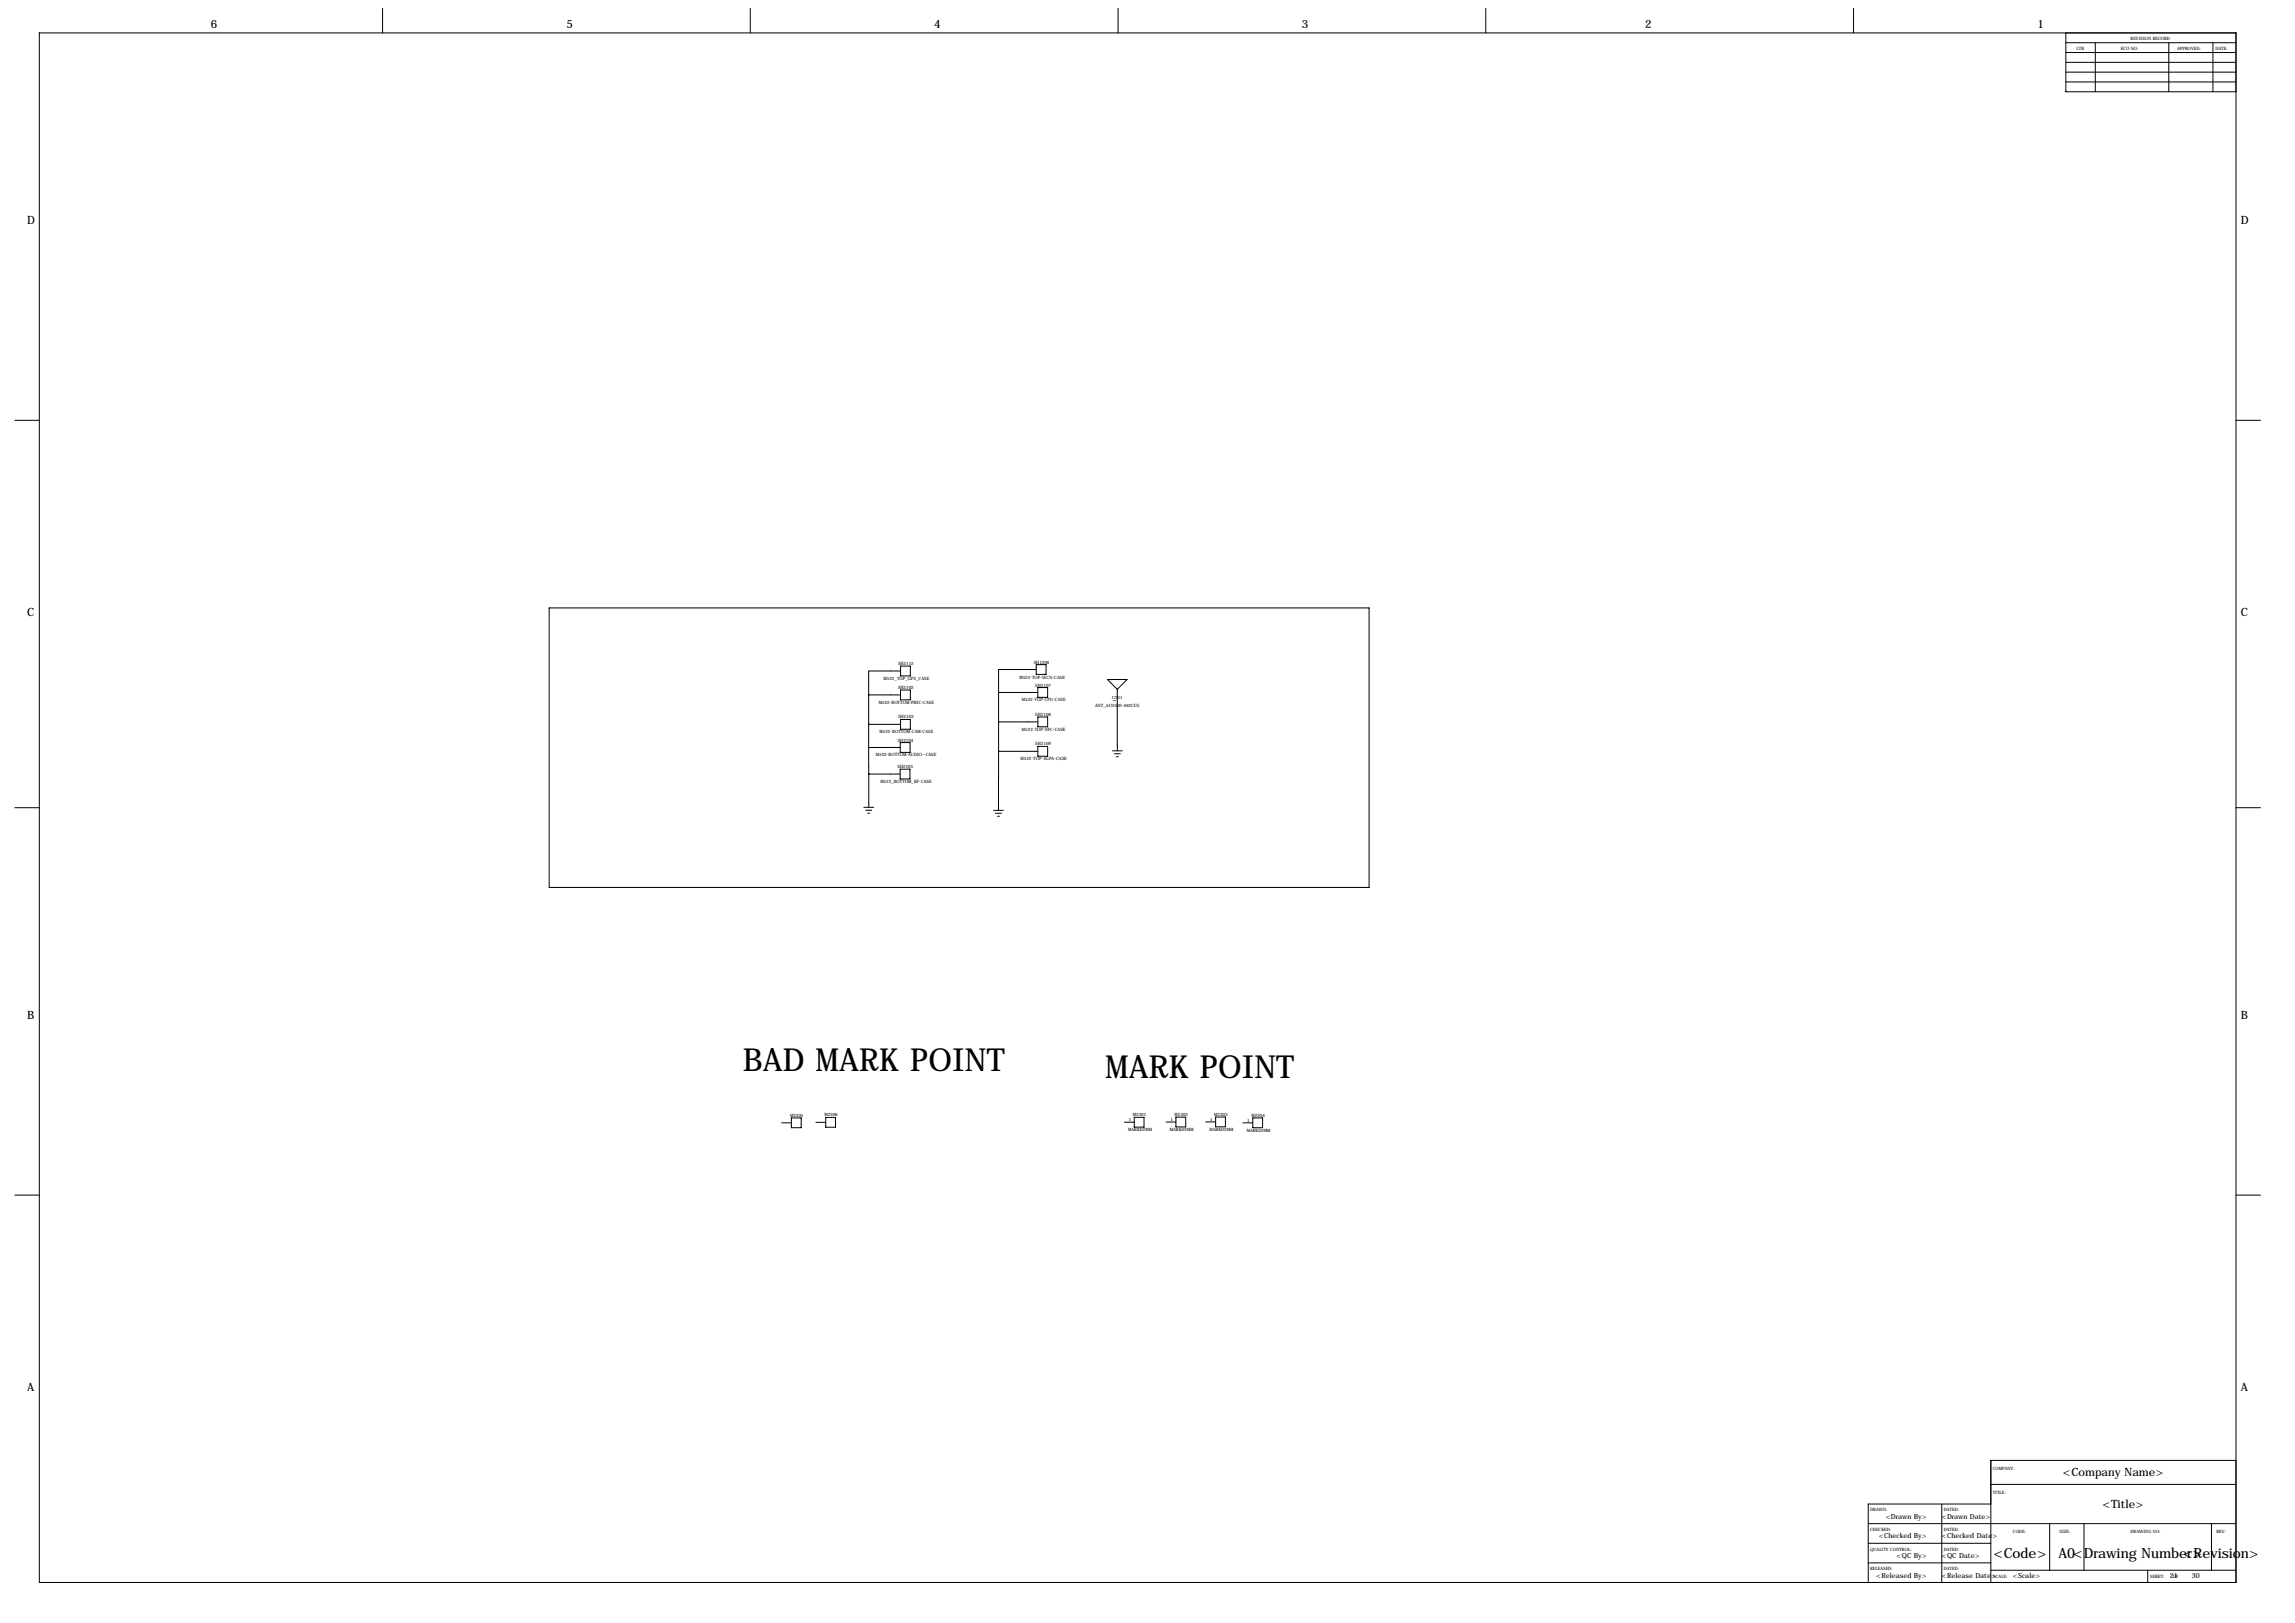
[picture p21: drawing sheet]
<svg xmlns="http://www.w3.org/2000/svg" width="1189mm" height="841mm" viewBox="0 0 1189 841" stroke-linecap="round" stroke-linejoin="round" font-family="sans-serif">
<defs><g id="words">
<g font-size="16.5">
<text x="385" y="555">BAD MARK POINT</text>
<text x="573" y="558">MARK POINT</text>
</g>
<g font-size="7.3">
<text x="1033" y="807">&lt;Code&gt;</text>
<text x="1066" y="807">A0&lt;Drawing Number&gt;</text>
<text x="1131" y="807">&lt;Revision&gt;</text>
</g>
<g font-size="5.9">
<text x="109" y="15">6</text>
<text x="293" y="15">5</text>
<text x="484" y="15">4</text>
<text x="674" y="15">3</text>
<text x="852" y="15">2</text>
<text x="1055" y="15">1</text>
<text x="14" y="116">D</text>
<text x="1161" y="116">D</text>
<text x="14" y="319">C</text>
<text x="1161" y="319">C</text>
<text x="14" y="528">B</text>
<text x="1161" y="528">B</text>
<text x="14" y="721">A</text>
<text x="1161" y="721">A</text>
<text x="1069" y="765">&lt;Company Name&gt;</text>
<text x="1089" y="781">&lt;Title&gt;</text>
</g>
<g font-size="3.6">
<text x="977" y="787">&lt;Drawn By&gt;</text>
<text x="1006" y="787">&lt;Drawn Date&gt;</text>
<text x="973" y="797">&lt;Checked By&gt;</text>
<text x="1006" y="797">&lt;Checked Date&gt;</text>
<text x="982" y="807">&lt;QC By&gt;</text>
<text x="1006" y="807">&lt;QC Date&gt;</text>
<text x="972" y="817">&lt;Released By&gt;</text>
<text x="1006" y="817">&lt;Release Date&gt;</text>
<text x="1043" y="817">&lt;Scale&gt;</text>
<text x="1124" y="817">21</text>
<text x="1135" y="817">30</text>
</g>
<g font-size="2.3">
<text x="1104" y="21">REVISION RECORD</text>
<text x="1076" y="26">LTR</text>
<text x="1099" y="26">ECO NO:</text>
<text x="1128" y="26">APPROVED:</text>
<text x="1148" y="26">DATE:</text>
<text x="465" y="345">SH2112</text>
<text x="536" y="344">SH1206</text>
<text x="458" y="352">M522_TOP_GPS_CASE</text>
<text x="528" y="351">M522-TOP-WCN-CASE</text>
<text x="465" y="357">SH2102</text>
<text x="536" y="356">SH2107</text>
<text x="455" y="365">M522-BOTTOM-PMIC-CASE</text>
<text x="529" y="363">M522-TOP-CPU-CASE</text>
<text x="576" y="362">J2101</text>
<text x="578" y="364" transform="rotate(-90 578 364)">1</text>
<text x="536" y="371">SH2108</text>
<text x="567" y="366">ANT_AC0100-462CUS</text>
<text x="465" y="372">SH2103</text>
<text x="456" y="380">M522-BOTTOM-CAM-CASE</text>
<text x="529" y="379">M522-TOP-NFC-CASE</text>
<text x="465" y="384">SH2104</text>
<text x="536" y="386">SH2109</text>
<text x="454" y="392">M522-BOTTOM-AUDIO--CASE</text>
<text x="529" y="394">M522-TOP-4GPA-CASE</text>
<text x="465" y="398">SH2105</text>
<text x="456" y="406">M522_BOTTOM_RF-CASE</text>
<text x="409" y="579">M2305</text>
<text x="427" y="578">M2306</text>
<text x="585" y="581">1</text>
<text x="587" y="578">M2301</text>
<text x="606" y="581">1</text>
<text x="608" y="578">M2302</text>
<text x="627" y="581">1</text>
<text x="629" y="578">M2303</text>
<text x="646" y="581">1</text>
<text x="648" y="579">M2304</text>
<text x="584" y="586">MARKD2MM</text>
<text x="606" y="586">MARKD2MM</text>
<text x="627" y="586">MARKD2MM</text>
<text x="646" y="586">MARKD2MM</text>
<text x="1032" y="761">COMPANY:</text>
<text x="1032" y="774">TITLE:</text>
<text x="969" y="783">DRAWN:</text>
<text x="1007" y="783">DATED:</text>
<text x="969" y="793">CHECKED:</text>
<text x="1007" y="793">DATED:</text>
<text x="1043" y="794">CODE:</text>
<text x="1067" y="794">SIZE:</text>
<text x="1104" y="794">DRAWING NO:</text>
<text x="1148" y="794">REV:</text>
<text x="969" y="803">QUALITY CONTROL:</text>
<text x="1007" y="803">DATED:</text>
<text x="969" y="813">RELEASED:</text>
<text x="1007" y="813">DATED:</text>
<text x="1033" y="817">SCALE:</text>
<text x="1114" y="817">SHEET:</text>
<text x="1126" y="817">OF</text>
</g>
</g></defs>
<g fill="none" stroke="#000" stroke-width=".52">
<path d="M20 17h1138v803h-1138zM198 4v13M389 4v13M579 4v13M770 4v13M960 4v13M1070 17v31h88M1070 32h88M1070 22h88M1070 27h88M1070 37h88M1085 22v26"/>
<path d="M1123 22v26M1146 22v26M1070 42h88M8 218h12M1158 218h13M284 315h425v145h-425zM450 360h16M450 360v27M466 348h-16v12M466 345h6v5h-6zM466 357h6v5h-6zM517 359h21"/>
<path d="M517 359v30M537 347h-20v12M537 344h5v5h-5zM538 356h5v5h-5zM574 352h10l-5 5zM579 357v32M450 375h16M466 373h6v5h-6zM517 374h21M538 371h5v5h-5zM450 387v14M450 387h16"/>
<path d="M466 398h5v5h-5zM466 385h5v5h-5zM517 389v31M517 389h21M538 387h5v5h-5zM576 389h5M577 390h3M578 392h1M8 418h12M447 418h6M449 420h3M450 401h16"/>
<path d="M450 401v17M515 420h5M1158 418h13M450 421h1M516 421h3M517 423h1M410 579h5v5h-5zM428 579h5v5h-5zM588 579h5v5h-5zM609 579h5v5h-5zM630 579h5v5h-5zM649 579h5v5h-5z"/>
<path d="M405 582h5M423 581h5M582 581h6M604 581h5M625 581h5M644 582h5M8 619h12M1158 619h13M1158 756h-127v64M1006 779v41M1031 769h127M1031 779h-63v41"/>
<path d="M968 789h190M968 799h63M1062 789v24M1080 789v24M1146 789v24M968 810h63M1031 813h127M1113 813v7"/>
</g>
<use href="#words"/>
</svg>
